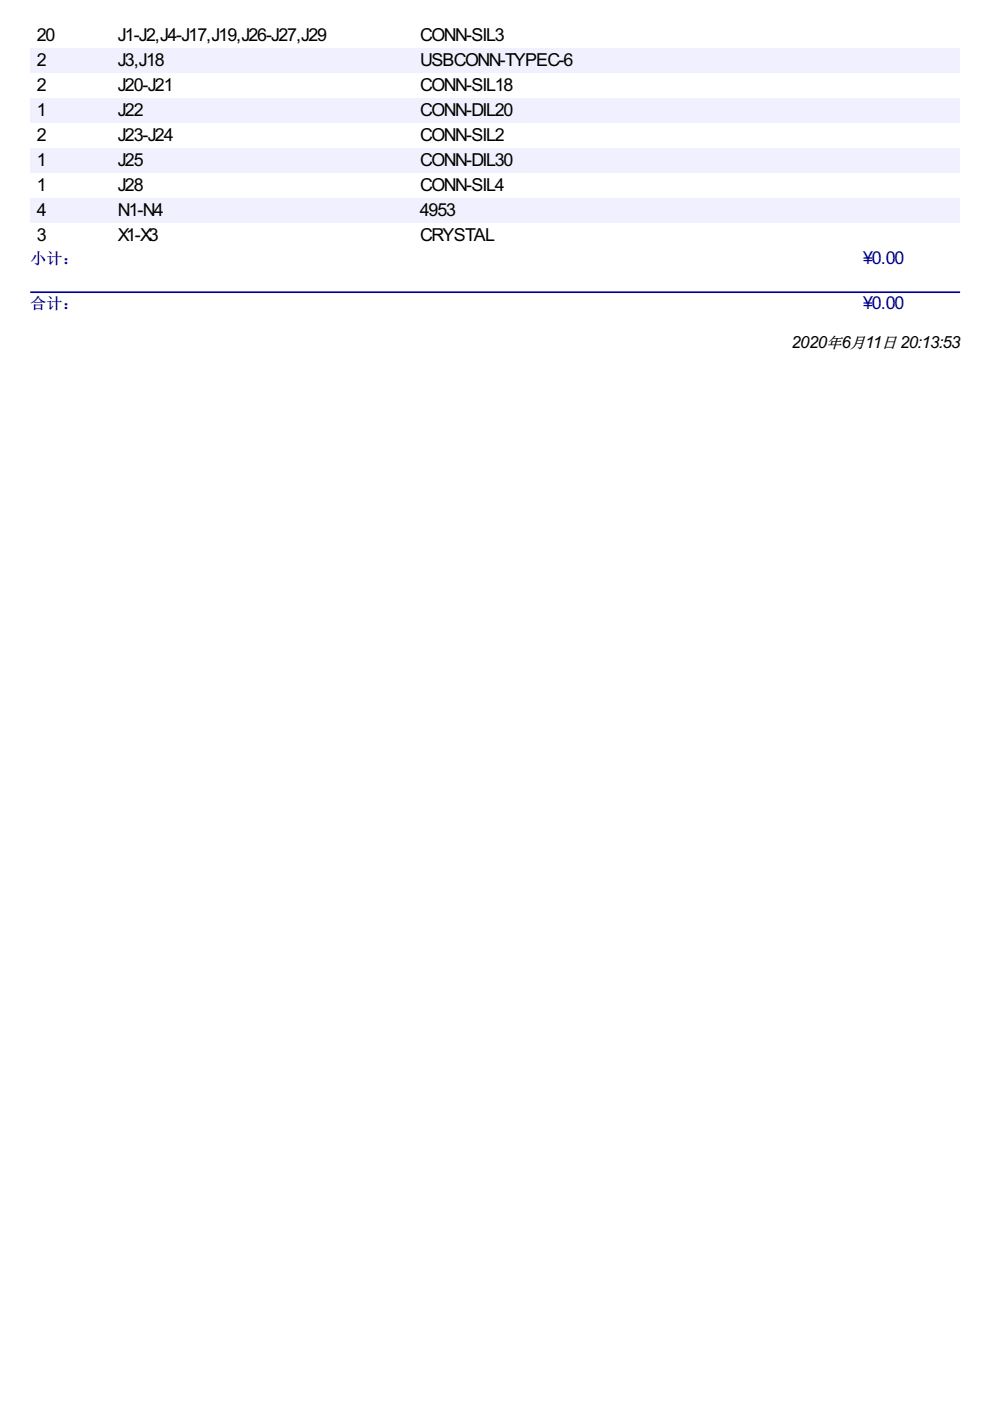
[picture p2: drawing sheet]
<svg xmlns="http://www.w3.org/2000/svg" width="210mm" height="297mm" viewBox="0 0 210 297" stroke-linecap="round" stroke-linejoin="round" font-family="sans-serif">
<defs><g id="words">
<g font-size="4.2">
<text x="7.8" y="8.7">20</text>
<text x="25" y="8.7">J1-J2,J4-J17,J19,J26-J27,J29</text>
<text x="89.1" y="8.7">CONN-SIL3</text>
<text x="7.8" y="14">2</text>
<text x="25" y="14">J3,J18</text>
<text x="89.1" y="14">USBCONN-TYPEC-6</text>
<text x="7.8" y="19.3">2</text>
<text x="25" y="19.3">J20-J21</text>
<text x="89.1" y="19.3">CONN-SIL18</text>
<text x="7.8" y="24.6">1</text>
<text x="7.8" y="29.9">2</text>
<text x="25" y="24.6">J22</text>
<text x="25" y="29.9">J23-J24</text>
<text x="89.1" y="24.6">CONN-DIL20</text>
<text x="89.1" y="29.9">CONN-SIL2</text>
<text x="7.8" y="35.1">1</text>
<text x="25" y="35.1">J25</text>
<text x="89.1" y="35.1">CONN-DIL30</text>
<text x="7.8" y="40.4">1</text>
<text x="25" y="40.4">J28</text>
<text x="89.1" y="40.4">CONN-SIL4</text>
<text x="7.8" y="45.7">4</text>
<text x="25" y="45.7">N1-N4</text>
<text x="89" y="45.7">4953</text>
<text x="7.8" y="51">3</text>
<text x="25" y="51">X1-X3</text>
<text x="89.1" y="51">CRYSTAL</text>
</g>
<g font-size="4.2" fill="#009">
<text x="183" y="56">¥0.00</text>
<text x="183" y="65.6">¥0.00</text>
</g>
<g font-size="4">
<text x="167.8" y="73.8">2020</text>
<text x="178.4" y="73.8">6</text>
<text x="183.4" y="73.8">11</text>
<text x="190.9" y="73.8">20:13:53</text>
</g>
<g font-size="3.4" fill="#009">
<text x="6.4" y="56">小计：</text>
<text x="6.4" y="65.6">合计：</text>
</g>
<g font-size="3.3">
<text x="175.2" y="73.8">年 月</text>
<text x="186.9" y="73.8">日</text>
</g>
</g></defs>
<g fill="#f0f0fe">
<path d="M6.4 10.2h17.1v5.3h-17.1z"/>
<path d="M7.7 10.3h1.8v4.2h-1.8z"/>
<path d="M23.5 10.2h64.1v5.3h-64.1z"/>
<path d="M24.9 10.3h9.8v4.2h-9.8z"/>
<path d="M87.6 10.2h38.7v5.3h-38.7z"/>
<path d="M88.9 10.3h32.3v4.2h-32.3z"/>
<path d="M126.3 10.2h56.7v5.3h-56.7z"/>
<path d="M183 10.2h20.6v5.3h-20.6z"/>
<path d="M6.4 20.8h17.1v5.3h-17.1z"/>
<path d="M7.7 20.9h1.8v4.2h-1.8z"/>
<path d="M23.5 20.8h64.1v5.3h-64.1z"/>
<path d="M24.9 20.9h5.3v4.2h-5.3z"/>
<path d="M87.6 20.8h38.7v5.3h-38.7z"/>
<path d="M88.9 20.9h19.6v4.2h-19.6z"/>
<path d="M126.3 20.8h56.7v5.3h-56.7z"/>
<path d="M183 20.8h20.6v5.3h-20.6z"/>
<path d="M6.4 31.4h17.1v5.3h-17.1z"/>
<path d="M7.7 31.5h1.8v4.2h-1.8z"/>
<path d="M23.5 31.4h64.1v5.3h-64.1z"/>
<path d="M24.9 31.5h5.3v4.2h-5.3z"/>
<path d="M87.6 31.4h38.7v5.3h-38.7z"/>
<path d="M88.9 31.5h19.6v4.2h-19.6z"/>
<path d="M126.3 31.4h56.7v5.3h-56.7z"/>
<path d="M183 31.4h20.6v5.3h-20.6z"/>
<path d="M6.4 41.9h17.1v5.3h-17.1z"/>
<path d="M7.7 42.1h1.8v4.2h-1.8z"/>
<path d="M23.5 41.9h64.1v5.3h-64.1z"/>
<path d="M24.9 42.1h9.5v4.2h-9.5z"/>
<path d="M87.6 41.9h38.7v5.3h-38.7z"/>
<path d="M88.9 42.1h7.4v4.2h-7.4z"/>
<path d="M126.3 41.9h56.7v5.3h-56.7z"/>
<path d="M183 41.9h20.6v5.3h-20.6z"/>
</g>
<path d="M6.6 62h196.8" fill="none" stroke="#009" stroke-width=".35"/>
<use href="#words"/>
</svg>
